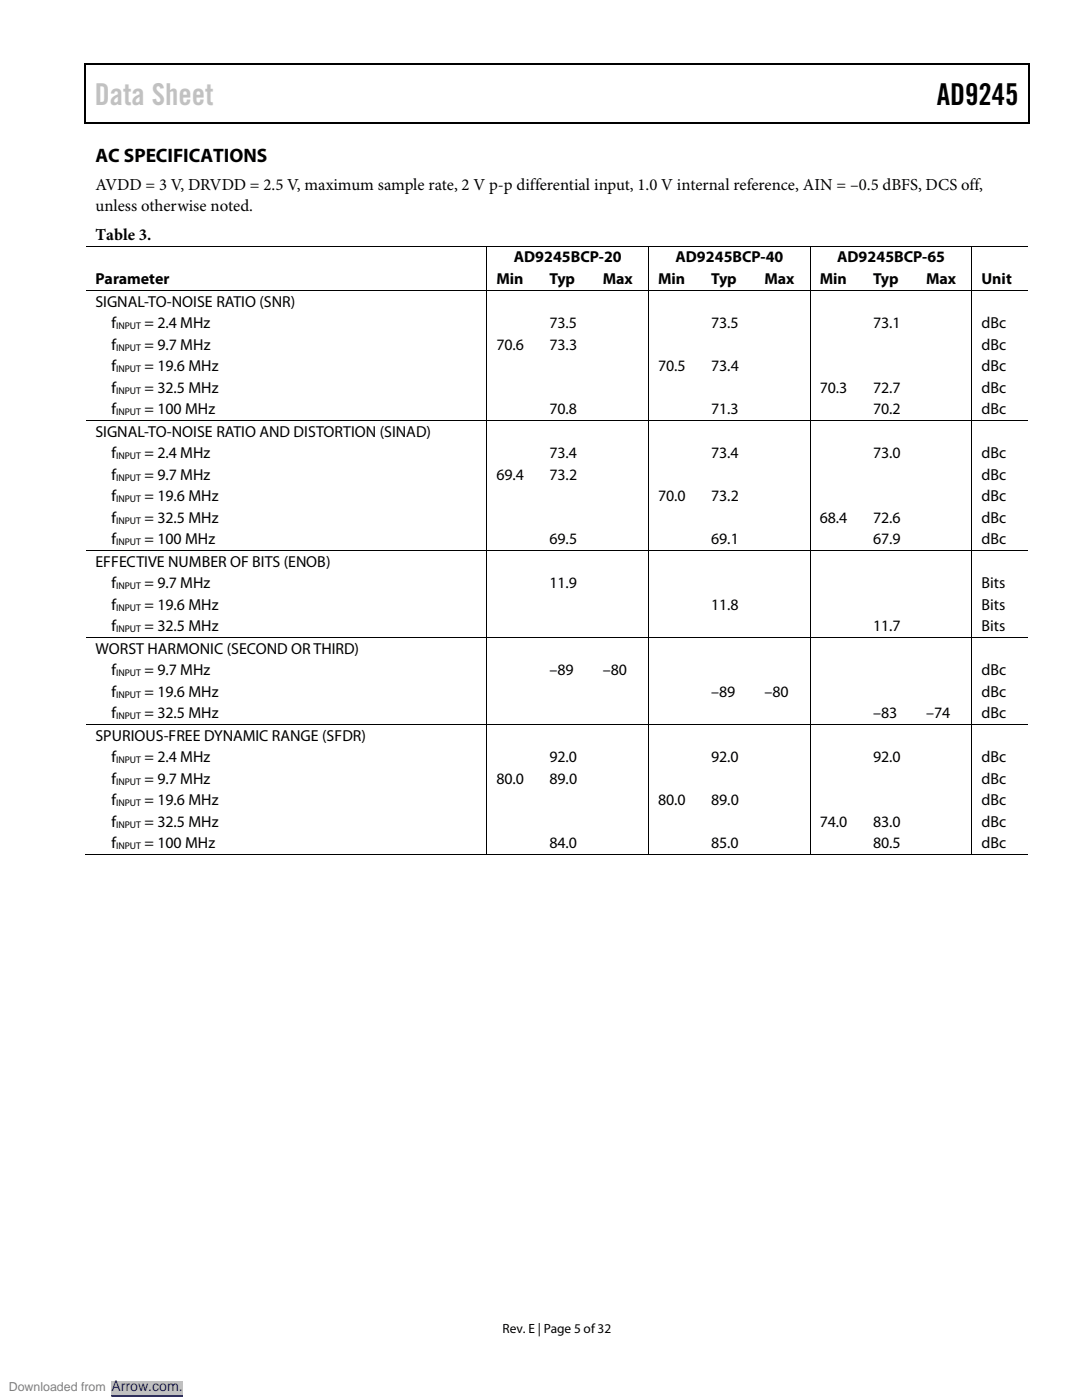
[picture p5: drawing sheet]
<svg xmlns="http://www.w3.org/2000/svg" width="216mm" height="279mm" viewBox="0 0 216 279" stroke-linecap="round" stroke-linejoin="round" font-family="sans-serif">
<defs><g id="words">
<text font-size="6" fill="#c1c1c1" x="18.9" y="20.9">Data Sheet</text>
<text font-size="6" x="186.9" y="20.9">AD9245</text>
<text font-size="3.9" x="19" y="32.4">AC SPECIFICATIONS</text>
<g font-size="3.3">
<text x="19" y="37.8">AVDD = 3 V, DRVDD = 2.5 V, maximum sample rate, 2 V p-p differential input, 1.0 V internal reference, AIN = –0.5 dBFS, DCS off,</text>
<text x="19" y="42.1">unless otherwise noted.</text>
<text x="19" y="47.8">Table 3.</text>
</g>
<g font-size="3.2">
<text x="102.5" y="52.4">AD9245BCP-20</text>
<text x="134.8" y="52.4">AD9245BCP-40</text>
<text x="167.1" y="52.4">AD9245BCP-65</text>
<text x="19" y="56.7">Parameter</text>
<text x="99.1" y="56.7">Min</text>
<text x="109.6" y="56.7">Typ</text>
<text x="120.3" y="56.7">Max</text>
<text x="131.3" y="56.7">Min</text>
<text x="141.9" y="56.7">Typ</text>
<text x="152.5" y="56.7">Max</text>
<text x="163.6" y="56.7">Min</text>
<text x="174.2" y="56.7">Typ</text>
<text x="184.8" y="56.7">Max</text>
<text x="195.8" y="56.7">Unit</text>
<text x="19" y="61.2">SIGNAL-TO-NOISE RATIO (SNR)</text>
<text x="22.2" y="65.5">f</text>
<text x="28.8" y="65.5">= 2.4 MHz</text>
<text x="109.6" y="65.5">73.5</text>
<text x="141.9" y="65.5">73.5</text>
<text x="174.2" y="65.5">73.1</text>
<text x="195.8" y="65.5">dBc</text>
<text x="22.2" y="69.8">f</text>
<text x="28.8" y="69.8">= 9.7 MHz</text>
<text x="99.1" y="69.8">70.6</text>
<text x="109.6" y="69.8">73.3</text>
<text x="195.8" y="69.8">dBc</text>
<text x="22.2" y="74.1">f</text>
<text x="28.8" y="74.1">= 19.6 MHz</text>
<text x="131.3" y="74.1">70.5</text>
<text x="141.9" y="74.1">73.4</text>
<text x="195.8" y="74.1">dBc</text>
<text x="22.2" y="78.4">f</text>
<text x="22.2" y="82.7">f</text>
<text x="28.8" y="78.4">= 32.5 MHz</text>
<text x="28.8" y="82.7">= 100 MHz</text>
<text x="109.6" y="82.7">70.8</text>
<text x="141.9" y="82.7">71.3</text>
<text x="163.6" y="78.4">70.3</text>
<text x="174.2" y="78.4">72.7</text>
<text x="174.2" y="82.7">70.2</text>
<text x="195.8" y="78.4">dBc</text>
<text x="195.8" y="82.7">dBc</text>
<text x="19" y="87.2">SIGNAL-TO-NOISE RATIO AND DISTORTION (SINAD)</text>
<text x="22.2" y="91.4">f</text>
<text x="22.2" y="95.8">f</text>
<text x="28.8" y="91.4">= 2.4 MHz</text>
<text x="28.8" y="95.8">= 9.7 MHz</text>
<text x="99.1" y="95.8">69.4</text>
<text x="109.6" y="91.4">73.4</text>
<text x="109.6" y="95.8">73.2</text>
<text x="141.9" y="91.4">73.4</text>
<text x="174.2" y="91.4">73.0</text>
<text x="195.8" y="95.8">dBc</text>
<text x="195.8" y="91.4">dBc</text>
<text x="22.2" y="100">f</text>
<text x="28.8" y="100">= 19.6 MHz</text>
<text x="131.3" y="100">70.0</text>
<text x="141.9" y="100">73.2</text>
<text x="195.8" y="100">dBc</text>
<text x="22.2" y="104.4">f</text>
<text x="28.8" y="104.4">= 32.5 MHz</text>
<text x="163.6" y="104.4">68.4</text>
<text x="174.2" y="104.4">72.6</text>
<text x="195.8" y="104.4">dBc</text>
<text x="19" y="113.1">EFFECTIVE NUMBER OF BITS (ENOB)</text>
<text x="22.2" y="108.6">f</text>
<text x="28.8" y="108.6">= 100 MHz</text>
<text x="109.6" y="108.6">69.5</text>
<text x="141.9" y="108.6">69.1</text>
<text x="174.2" y="108.6">67.9</text>
<text x="195.8" y="108.6">dBc</text>
<text x="22.2" y="117.4">f</text>
<text x="28.8" y="117.4">= 9.7 MHz</text>
<text x="109.6" y="117.4">11.9</text>
<text x="195.8" y="117.4">Bits</text>
<text x="22.2" y="121.7">f</text>
<text x="22.2" y="126">f</text>
<text x="28.8" y="121.7">= 19.6 MHz</text>
<text x="28.8" y="126">= 32.5 MHz</text>
<text x="141.9" y="121.7">11.8</text>
<text x="174.2" y="126">11.7</text>
<text x="195.8" y="121.7">Bits</text>
<text x="195.8" y="126">Bits</text>
<text x="19" y="130.5">WORST HARMONIC (SECOND OR THIRD)</text>
<text x="22.2" y="134.8">f</text>
<text x="28.8" y="134.8">= 9.7 MHz</text>
<text x="109.6" y="134.8">–89</text>
<text x="120.3" y="134.8">–80</text>
<text x="195.8" y="134.8">dBc</text>
<text x="22.2" y="139.1">f</text>
<text x="22.2" y="143.4">f</text>
<text x="28.8" y="139.1">= 19.6 MHz</text>
<text x="28.8" y="143.4">= 32.5 MHz</text>
<text x="141.9" y="139.1">–89</text>
<text x="152.5" y="139.1">–80</text>
<text x="174.2" y="143.4">–83</text>
<text x="184.8" y="143.4">–74</text>
<text x="195.8" y="139.1">dBc</text>
<text x="195.8" y="143.4">dBc</text>
<text x="19" y="147.8">SPURIOUS-FREE DYNAMIC RANGE (SFDR)</text>
<text x="22.2" y="152.1">f</text>
<text x="28.8" y="152.1">= 2.4 MHz</text>
<text x="109.6" y="152.1">92.0</text>
<text x="141.9" y="152.1">92.0</text>
<text x="174.2" y="152.1">92.0</text>
<text x="195.8" y="152.1">dBc</text>
<text x="22.2" y="156.4">f</text>
<text x="22.2" y="160.7">f</text>
<text x="28.8" y="156.4">= 9.7 MHz</text>
<text x="28.8" y="160.7">= 19.6 MHz</text>
<text x="99.1" y="156.4">80.0</text>
<text x="109.6" y="156.4">89.0</text>
<text x="131.3" y="160.7">80.0</text>
<text x="141.9" y="160.7">89.0</text>
<text x="195.8" y="156.4">dBc</text>
<text x="195.8" y="160.7">dBc</text>
<text x="22.2" y="165">f</text>
<text x="28.8" y="165">= 32.5 MHz</text>
<text x="163.6" y="165">74.0</text>
<text x="174.2" y="165">83.0</text>
<text x="195.8" y="165">dBc</text>
<text x="22.2" y="169.3">f</text>
<text x="28.8" y="169.3">= 100 MHz</text>
<text x="109.6" y="169.3">84.0</text>
<text x="141.9" y="169.3">85.0</text>
<text x="174.2" y="169.3">80.5</text>
<text x="195.8" y="169.3">dBc</text>
</g>
<text font-size="2.8" fill="#00f" x="22.2" y="277.6">Arrow.com.</text>
<text font-size="2.7" x="100.3" y="266">Rev. E | Page 5 of32</text>
<text font-size="2.5" fill="#808080" x="1.8" y="277.6">Downloaded from</text>
<g font-size="1.9">
<text x="23.2" y="65.7">INPUT</text>
<text x="23.2" y="70">INPUT</text>
<text x="23.2" y="74.3">INPUT</text>
<text x="23.2" y="78.6">INPUT</text>
<text x="23.2" y="82.8">INPUT</text>
<text x="23.2" y="91.6">INPUT</text>
<text x="23.2" y="95.9">INPUT</text>
<text x="23.2" y="100.2">INPUT</text>
<text x="23.2" y="104.5">INPUT</text>
<text x="23.2" y="108.8">INPUT</text>
<text x="23.2" y="117.6">INPUT</text>
<text x="23.2" y="121.9">INPUT</text>
<text x="23.2" y="126.2">INPUT</text>
<text x="23.2" y="135">INPUT</text>
<text x="23.2" y="139.2">INPUT</text>
<text x="23.2" y="143.6">INPUT</text>
<text x="23.2" y="152.3">INPUT</text>
<text x="23.2" y="156.6">INPUT</text>
<text x="23.2" y="160.9">INPUT</text>
<text x="23.2" y="165.2">INPUT</text>
<text x="23.2" y="169.5">INPUT</text>
</g>
</g></defs>
<g fill="#000">
<path d="M16.9 12.7h.2v1h-.2zM16.9 12.7h.2v.3h-.2zM82.5 12.7h.3v.3h-.3zM205.1 12.7h.3v1h-.3zM205.1 12.7h.3v.3h-.3zM16.9 24.4h.2v.2h-.2zM82.3 24.4h.2v.2h-.2zM205.1 24.4h.3v.2h-.3zM97.1 49h.1v.2h-.1zM97.1 57.9h.1v.2h-.1zM107.7 57.9h.2v.2h-.2zM118.4 57.9h.1v.2h-.1z"/>
<path d="M129.3 49h.2v.2h-.2zM129.3 57.9h.2v.2h-.2zM140 57.9h.2v.2h-.2zM150.6 57.9h.2v.2h-.2zM161.6 49h.2v.2h-.2zM161.6 57.9h.2v.2h-.2zM172.3 57.9h.2v.2h-.2zM182.9 57.9h.1v.2h-.1zM193.8 49h.2v.2h-.2zM193.8 57.9h.2v.2h-.2zM97.1 83.9h.1v.1h-.1zM107.7 83.9h.2v.1h-.2z"/>
<path d="M118.4 83.9h.1v.1h-.1zM129.3 83.9h.2v.1h-.2zM140 83.9h.2v.1h-.2zM150.6 83.9h.2v.1h-.2zM161.6 83.9h.2v.1h-.2zM172.3 83.9h.2v.1h-.2zM182.9 83.9h.1v.1h-.1zM193.8 83.9h.2v.1h-.2zM97.1 109.8h.1v.2h-.1zM107.7 109.8h.2v.2h-.2zM118.4 109.8h.1v.2h-.1zM129.3 109.8h.2v.2h-.2z"/>
<path d="M140 109.8h.2v.2h-.2zM150.6 109.8h.2v.2h-.2zM161.6 109.8h.2v.2h-.2zM172.3 109.8h.2v.2h-.2zM182.9 109.8h.1v.2h-.1zM193.8 109.8h.2v.2h-.2zM97.1 127.2h.1v.1h-.1zM107.7 127.2h.2v.1h-.2zM118.4 127.2h.1v.1h-.1zM129.3 127.2h.2v.1h-.2zM140 127.2h.2v.1h-.2zM150.6 127.2h.2v.1h-.2z"/>
<path d="M161.6 127.2h.2v.1h-.2zM172.3 127.2h.2v.1h-.2zM182.9 127.2h.1v.1h-.1zM193.8 127.2h.2v.1h-.2zM97.1 144.5h.1v.2h-.1zM107.7 144.5h.2v.2h-.2zM118.4 144.5h.1v.2h-.1zM129.3 144.5h.2v.2h-.2zM140 144.5h.2v.2h-.2zM150.6 144.5h.2v.2h-.2zM161.6 144.5h.2v.2h-.2zM172.3 144.5h.2v.2h-.2z"/>
<path d="M182.9 144.5h.1v.2h-.1zM193.8 144.5h.2v.2h-.2zM97.1 170.5h.1v.1h-.1zM107.5 170.5h.2v.1h-.2zM118.1 170.5h.2v.1h-.2zM129.3 170.5h.2v.1h-.2zM139.8 170.5h.2v.1h-.2zM150.4 170.5h.1v.1h-.1zM161.6 170.5h.2v.1h-.2zM172 170.5h.2v.1h-.2zM182.6 170.5h.2v.1h-.2zM193.8 170.5h.2v.1h-.2z"/>
</g>
<path d="M17 13.7v10.7M17.1 12.8h65.4M82.8 12.8h122.3M205.2 13.7v10.7M17.1 24.5h188" fill="none" stroke="#000" stroke-width=".25"/>
<g fill="none" stroke="#000" stroke-width=".2">
<path d="M17.1 49.1h80M17.1 58h80M97.2 49.2v8.7M97.2 58.1v25.8M97.2 49.1h32.1M97.2 58h10.5M107.9 58h10.5M118.5 58h10.8M129.4 49.2v8.7M129.4 58.1v25.8M129.5 49.1h32.1M129.5 58h10.5"/>
<path d="M140.2 58h10.4M150.8 58h10.8M161.7 49.2v8.7M161.7 58.1v25.8M161.8 49.1h32M161.8 58h10.5M172.5 58h10.4M183 58h10.8M193.9 49.2v8.7M193.9 58.1v25.8M194 49.1h11.1M194 58h11.1"/>
<path d="M17.1 83.9h80M97.2 84v25.8M97.2 83.9h10.5M107.9 83.9h10.5M118.5 83.9h10.8M129.4 84v25.8M129.5 83.9h10.5M140.2 83.9h10.4M150.8 83.9h10.8M161.7 84v25.8M161.8 83.9h10.5M172.5 83.9h10.4"/>
<path d="M183 83.9h10.8M193.9 84v25.8M194 83.9h11.1M17.1 109.9h80M97.2 110v17.2M97.2 109.9h10.5M107.9 109.9h10.5M118.5 109.9h10.8M129.4 110v17.2M129.5 109.9h10.5M140.2 109.9h10.4M150.8 109.9h10.8"/>
<path d="M161.7 110v17.2M161.8 109.9h10.5M172.5 109.9h10.4M183 109.9h10.8M193.9 110v17.2M194 109.9h11.1M17.1 127.3h80M97.2 127.3v17.2M97.2 127.3h10.5M107.9 127.3h10.5M118.5 127.3h10.8M129.4 127.3v17.2"/>
<path d="M129.5 127.3h10.5M140.2 127.3h10.4M150.8 127.3h10.8M161.7 127.3v17.2M161.8 127.3h10.5M172.5 127.3h10.4M183 127.3h10.8M193.9 127.3v17.2M194 127.3h11.1M17.1 144.6h80M97.2 144.7v25.8M97.2 144.6h10.5"/>
<path d="M107.9 144.6h10.5M118.5 144.6h10.8M129.4 144.7v25.8M129.5 144.6h10.5M140.2 144.6h10.4M150.8 144.6h10.8M161.7 144.7v25.8M161.8 144.6h10.5M172.5 144.6h10.4M183 144.6h10.8M193.9 144.7v25.8M194 144.6h11.1"/>
<path d="M16.9 170.6h80.2M97.2 170.6h32.1M129.5 170.6h32.1M161.8 170.6h32M194 170.6h11.1"/>
</g>
<path d="M0 276.9h70.6" fill="none" stroke="#fff" stroke-width="2.5" stroke-linecap="butt"/>
<path d="M22.2 275.6h14.3v2.6h-14.3z" fill="#c0c0c0"/>
<path d="M22.2 278.6h14.3" fill="none" stroke="#00f" stroke-width=".2"/>
<path d="M0 276.9h70.6" fill="none" stroke="#fff" stroke-width="2.5" stroke-linecap="butt"/>
<path d="M22.2 275.6h14.3v2.6h-14.3z" fill="#c0c0c0"/>
<path d="M22.2 278.6h14.3" fill="none" stroke="#00f" stroke-width=".2"/>
<path d="M0 276.9h70.6" fill="none" stroke="#fff" stroke-width="2.5" stroke-linecap="butt"/>
<path d="M22.2 275.6h14.3v2.6h-14.3z" fill="#c0c0c0"/>
<path d="M22.2 278.6h14.3" fill="none" stroke="#00f" stroke-width=".2"/>
<path d="M0 276.9h70.6" fill="none" stroke="#fff" stroke-width="2.5" stroke-linecap="butt"/>
<path d="M22.2 275.6h14.3v2.6h-14.3z" fill="#c0c0c0"/>
<path d="M22.2 278.6h14.3" fill="none" stroke="#00f" stroke-width=".2"/>
<path d="M0 276.9h70.6" fill="none" stroke="#fff" stroke-width="2.5" stroke-linecap="butt"/>
<path d="M22.2 275.6h14.3v2.6h-14.3z" fill="#c0c0c0"/>
<path d="M22.2 278.6h14.3" fill="none" stroke="#00f" stroke-width=".2"/>
<use href="#words"/>
</svg>
